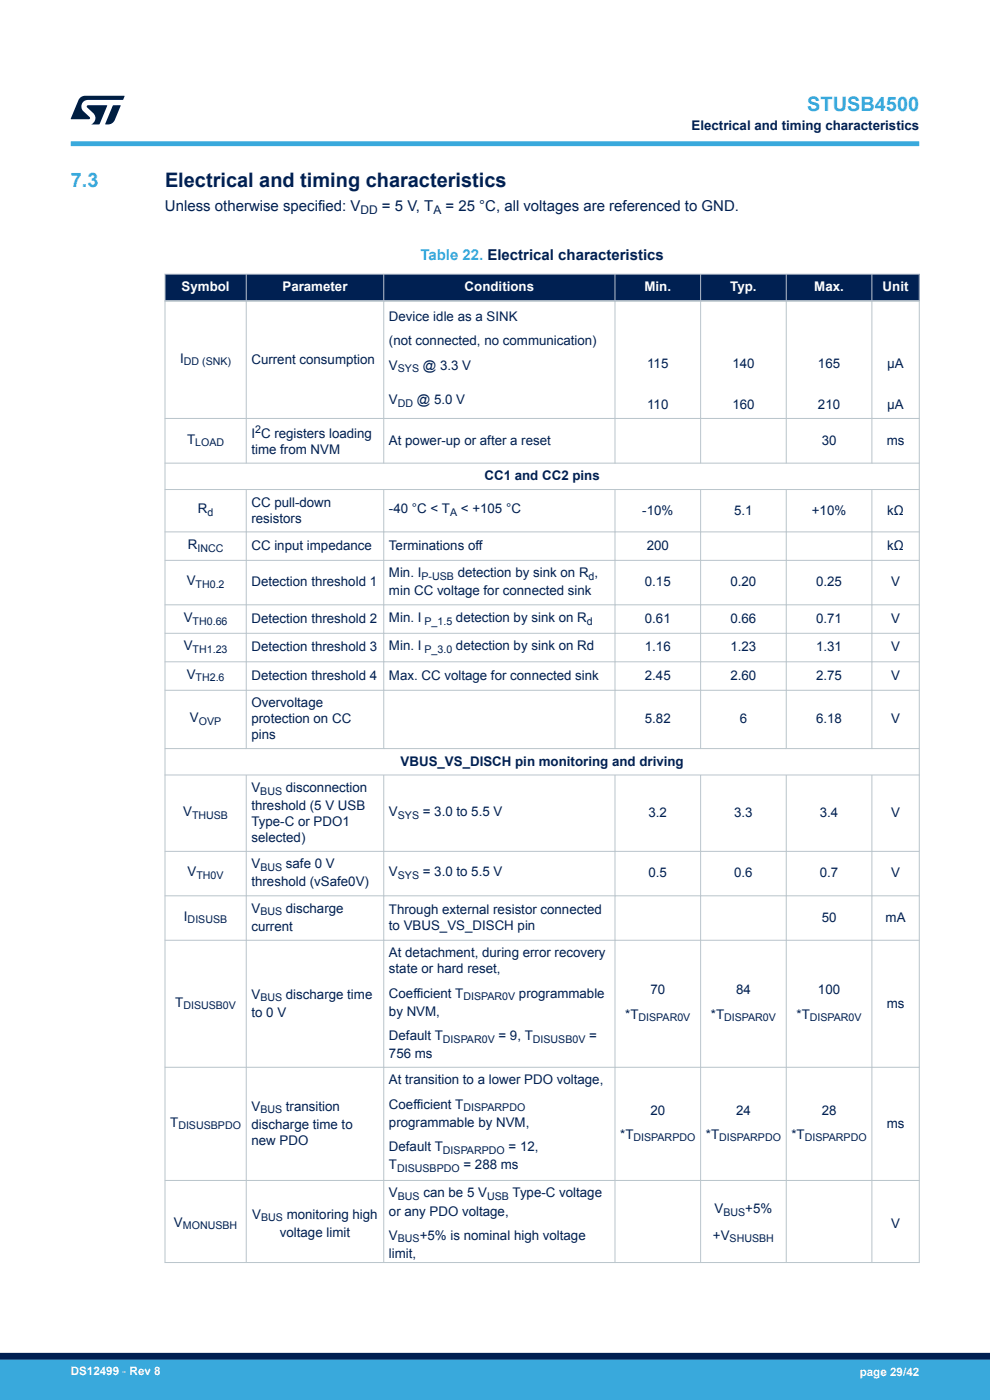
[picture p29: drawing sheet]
<svg xmlns="http://www.w3.org/2000/svg" width="210mm" height="297mm" viewBox="0 0 210 297" stroke-linecap="round" stroke-linejoin="round" font-family="sans-serif">
<defs><g id="words">
<g font-size="4.2" fill="#39a9dc">
<text x="171.2" y="23.5">STUSB4500</text>
<text x="15" y="39.8">7.3</text>
</g>
<text font-size="4.2" fill="#002052" x="35" y="39.8">Electrical and timing characteristics</text>
<g font-size="3.2" fill="#002052">
<text x="35" y="44.8">Unless otherwise specified: V</text>
<text x="81" y="44.8">= 5 V, T</text>
<text x="94.5" y="44.8">= 25 °C, all voltages are referenced to GND.</text>
</g>
<text font-size="3.2" fill="#39a9dc" x="89.2" y="55.2">Table 22. Electrical characteristics</text>
<g font-size="2.8" fill="#002052">
<text x="146.7" y="27.5">Electrical and timing characteristics</text>
<text x="82.5" y="68.1">Device idle as a SINK</text>
<text x="38.2" y="76.9">I</text>
<text x="53.3" y="77.2">Current consumption</text>
<text x="82.5" y="73.3">(not connected, no communication)</text>
<text x="82.5" y="78.4">V</text>
<text x="89.7" y="78.4">@ 3.3 V</text>
<text x="137.3" y="78.1">115</text>
<text x="155.3" y="78.1">140</text>
<text x="173.5" y="78.1">165</text>
<text x="188.2" y="78.1">µA</text>
<text x="82.5" y="85.8">V</text>
<text x="88.4" y="85.8">@ 5.0 V</text>
<text x="137.3" y="86.8">110</text>
<text x="155.3" y="86.8">160</text>
<text x="173.5" y="86.8">210</text>
<text x="188.2" y="86.8">µA</text>
<text x="39.7" y="94.1">T</text>
<text x="53.3" y="92.9">I C registers loading</text>
<text x="82.5" y="94.3">At power-up or after a reset</text>
<text x="174.3" y="94.3">30</text>
<text x="188.1" y="94.3">ms</text>
<text x="53.3" y="96.3">time from NVM</text>
<text x="102.8" y="101.9">CC1 and CC2 pins</text>
<text x="53.3" y="107.5">CC pull-down</text>
<text x="42" y="108.9">R</text>
<text x="53.3" y="110.8">resistors</text>
<text x="82.5" y="108.9">-40 °C &lt; T</text>
<text x="97.8" y="108.9">&lt; +105 °C</text>
<text x="136.2" y="109.2">-10%</text>
<text x="155.7" y="109.2">5.1</text>
<text x="172.2" y="109.2">+10%</text>
<text x="188.2" y="109.2">kΩ</text>
<text x="39.8" y="116.4">R</text>
<text x="53.3" y="116.7">CC input impedance</text>
<text x="82.5" y="116.7">Terminations off</text>
<text x="137.2" y="116.7">200</text>
<text x="188.2" y="116.7">kΩ</text>
<text x="39.6" y="124.2">V</text>
<text x="53.3" y="124.4">Detection threshold 1</text>
<text x="82.5" y="122.5">Min. I</text>
<text x="97.1" y="122.5">detection by sink on R ,</text>
<text x="136.8" y="124.4">0.15</text>
<text x="155" y="124.4">0.20</text>
<text x="173.1" y="124.4">0.25</text>
<text x="189" y="124.4">V</text>
<text x="39" y="131.9">V</text>
<text x="82.5" y="126.3">min CC voltage for connected sink</text>
<text x="82.5" y="131.9">Min. I</text>
<text x="96.7" y="131.9">detection by sink on R</text>
<text x="39" y="138">V</text>
<text x="53.3" y="132.1">Detection threshold 2</text>
<text x="82.5" y="138">Min. I</text>
<text x="96.7" y="138">detection by sink on Rd</text>
<text x="136.8" y="132.1">0.61</text>
<text x="155" y="132.1">0.66</text>
<text x="173.1" y="132.1">0.71</text>
<text x="189" y="132.1">V</text>
<text x="53.3" y="138.2">Detection threshold 3</text>
<text x="136.8" y="138.2">1.16</text>
<text x="155" y="138.2">1.23</text>
<text x="173.1" y="138.2">1.31</text>
<text x="189" y="138.2">V</text>
<text x="39.6" y="144">V</text>
<text x="53.3" y="144.2">Detection threshold 4</text>
<text x="82.5" y="144.2">Max. CC voltage for connected sink</text>
<text x="136.8" y="144.2">2.45</text>
<text x="155" y="144.2">2.60</text>
<text x="173.1" y="144.2">2.75</text>
<text x="189" y="144.2">V</text>
<text x="40.3" y="153.2">V</text>
<text x="53.3" y="150">Overvoltage</text>
<text x="53.3" y="153.4">protection on CC</text>
<text x="136.8" y="153.4">5.82</text>
<text x="156.9" y="153.4">6</text>
<text x="173.1" y="153.4">6.18</text>
<text x="189" y="153.4">V</text>
<text x="53.3" y="156.8">pins</text>
<text x="85" y="162.4">VBUS_VS_DISCH pin monitoring and driving</text>
<text x="38.8" y="173.1">V</text>
<text x="53.3" y="168">V</text>
<text x="53.3" y="171.9">threshold (5 V USB</text>
<text x="60.6" y="168">disconnection</text>
<text x="82.5" y="173.1">V</text>
<text x="89.7" y="173.1">= 3.0 to 5.5 V</text>
<text x="137.6" y="173.3">3.2</text>
<text x="155.7" y="173.3">3.3</text>
<text x="173.9" y="173.3">3.4</text>
<text x="189" y="173.3">V</text>
<text x="53.3" y="175.2">Type-C or PDO1</text>
<text x="53.3" y="178.6">selected)</text>
<text x="39.8" y="185.9">V</text>
<text x="53.3" y="184.2">V</text>
<text x="60.6" y="184.2">safe 0 V</text>
<text x="82.5" y="185.9">V</text>
<text x="89.7" y="185.9">= 3.0 to 5.5 V</text>
<text x="53.3" y="188.1">threshold (vSafe0V)</text>
<text x="137.6" y="186.1">0.5</text>
<text x="155.7" y="186.1">0.6</text>
<text x="173.9" y="186.1">0.7</text>
<text x="189" y="186.1">V</text>
<text x="39" y="195.3">I</text>
<text x="53.3" y="197.5">current</text>
<text x="53.3" y="193.7">V</text>
<text x="60.6" y="193.7">discharge</text>
<text x="82.5" y="193.9">Through external resistor connected</text>
<text x="82.5" y="197.3">to VBUS_VS_DISCH pin</text>
<text x="174.3" y="195.6">50</text>
<text x="187.9" y="195.6">mA</text>
<text x="82.5" y="203.1">At detachment, during error recovery</text>
<text x="82.5" y="206.5">state or hard reset,</text>
<text x="37.2" y="213.5">T</text>
<text x="53.3" y="215.7">to 0 V</text>
<text x="53.3" y="211.8">V</text>
<text x="60.6" y="211.8">discharge time</text>
<text x="82.5" y="211.6">Coefficient T</text>
<text x="82.5" y="215.5">by NVM,</text>
<text x="110.1" y="211.6">programmable</text>
<text x="138" y="211">70</text>
<text x="156.1" y="211">84</text>
<text x="173.5" y="211">100</text>
<text x="188.1" y="213.8">ms</text>
<text x="82.5" y="220.6">Default T</text>
<text x="105.7" y="220.6">= 9, T</text>
<text x="125" y="220.6">=</text>
<text x="132.6" y="216.1">*T</text>
<text x="150.8" y="216.1">*T</text>
<text x="169" y="216.1">*T</text>
<text x="82.5" y="224.4">756 ms</text>
<text x="82.5" y="230">At transition to a lower PDO voltage,</text>
<text x="36.1" y="239">T</text>
<text x="53.3" y="239.5">discharge time to</text>
<text x="53.3" y="235.6">V</text>
<text x="60.6" y="235.6">transition</text>
<text x="82.5" y="239">programmable by NVM,</text>
<text x="82.5" y="235.2">Coefficient T</text>
<text x="138" y="236.4">20</text>
<text x="156.1" y="236.4">24</text>
<text x="174.3" y="236.4">28</text>
<text x="188.1" y="239.2">ms</text>
<text x="53.3" y="242.8">new PDO</text>
<text x="82.5" y="244.2">Default T</text>
<text x="107.9" y="244.2">= 12,</text>
<text x="131.6" y="241.6">*T</text>
<text x="149.7" y="241.6">*T</text>
<text x="167.9" y="241.6">*T</text>
<text x="82.5" y="248">T</text>
<text x="98.3" y="248">= 288 ms</text>
<text x="82.5" y="257.9">or any PDO voltage,</text>
<text x="82.5" y="254">V</text>
<text x="89.8" y="254">can be 5 V</text>
<text x="108.7" y="254">Type-C voltage</text>
<text x="151.6" y="257.4">V</text>
<text x="158.1" y="257.4">+5%</text>
<text x="36.9" y="260.2">V</text>
<text x="53.5" y="258.5">V</text>
<text x="59.4" y="262.4">voltage limit</text>
<text x="60.8" y="258.5">monitoring high</text>
<text x="82.5" y="263">V</text>
<text x="89" y="263">+5% is nominal high voltage</text>
<text x="151.2" y="263">+V</text>
<text x="189" y="260.4">V</text>
<text x="82.5" y="266.9">limit,</text>
</g>
<g font-size="2.8" fill="#fff">
<text x="38.5" y="61.8">Symbol</text>
<text x="59.9" y="61.8">Parameter</text>
<text x="98.6" y="61.8">Conditions</text>
<text x="136.7" y="61.8">Min.</text>
<text x="154.9" y="61.8">Typ.</text>
<text x="172.7" y="61.8">Max.</text>
<text x="187.2" y="61.8">Unit</text>
</g>
<g font-size="2.5" fill="#002052">
<text x="76.5" y="45.5">DD</text>
<text x="91.9" y="45.5">A</text>
</g>
<g font-size="2.5" fill="#fff">
<text x="15" y="291.6">DS12499 - Rev 8</text>
<text x="182.4" y="291.9">page 29/42</text>
</g>
<g font-size="2.3" fill="#002052">
<text x="39" y="77.5">DD (SNK)</text>
<text x="84.4" y="79">SYS</text>
<text x="84.4" y="86.3">DD</text>
<text x="41.4" y="94.7">LOAD</text>
<text x="54.1" y="91.9">2</text>
<text x="44" y="109.5">d</text>
<text x="95.5" y="109.5">A</text>
<text x="41.9" y="117">INCC</text>
<text x="41.5" y="124.7">TH0.2</text>
<text x="89.4" y="123.1">P-USB</text>
<text x="124.9" y="123.1">d</text>
<text x="40.9" y="132.5">TH0.66</text>
<text x="90" y="132.5">P_1.5</text>
<text x="124.5" y="132.5">d</text>
<text x="40.9" y="138.5">TH1.23</text>
<text x="90" y="138.5">P_3.0</text>
<text x="41.5" y="144.6">TH2.6</text>
<text x="42.2" y="153.8">OVP</text>
<text x="40.7" y="173.7">THUSB</text>
<text x="55.2" y="168.6">BUS</text>
<text x="84.4" y="173.7">SYS</text>
<text x="55.2" y="184.8">BUS</text>
<text x="41.7" y="186.5">TH0V</text>
<text x="84.4" y="186.5">SYS</text>
<text x="39.8" y="195.9">DISUSB</text>
<text x="55.2" y="194.2">BUS</text>
<text x="38.9" y="214.1">DISUSB0V</text>
<text x="55.2" y="212.4">BUS</text>
<text x="98.3" y="212.2">DISPAR0V</text>
<text x="94" y="221.2">DISPAR0V</text>
<text x="113" y="221.2">DISUSB0V</text>
<text x="135.4" y="216.7">DISPAR0V</text>
<text x="153.6" y="216.7">DISPAR0V</text>
<text x="171.8" y="216.7">DISPAR0V</text>
<text x="37.8" y="239.6">DISUSBPDO</text>
<text x="55.2" y="236.2">BUS</text>
<text x="98.3" y="235.7">DISPARPDO</text>
<text x="94" y="244.7">DISPARPDO</text>
<text x="134.4" y="242.2">DISPARPDO</text>
<text x="152.5" y="242.2">DISPARPDO</text>
<text x="170.7" y="242.2">DISPARPDO</text>
<text x="84.2" y="248.6">DISUSBPDO</text>
<text x="84.4" y="254.6">BUS</text>
<text x="103.3" y="254.6">USB</text>
<text x="153.5" y="258">BUS</text>
<text x="38.8" y="260.8">MONUSBH</text>
<text x="55.4" y="259.1">BUS</text>
<text x="84.4" y="263.6">BUS</text>
<text x="154.8" y="263.6">SHUSBH</text>
</g>
</g></defs>
<g fill="#002052">
<path d="M35 58.2h160v5.6h-160z" fill-rule="evenodd"/>
<path d="M35 58.2h160v5.6h-160z" fill-rule="evenodd"/>
</g>
<g fill="none" stroke="#b9c4ca" stroke-width=".21">
<path d="M34.9 58.2h160.2M35 58.1v209.8M52.2 58.1v40.3M81.4 58.1v40.3M130.5 58.1v40.3M148.6 58.1v40.3M166.8 58.1v40.3M184.9 58.1v40.3M195 58.1v209.8M34.9 88.8h160.2M34.9 98.3h160.2M34.9 103.8h160.2"/>
<path d="M34.9 112.8h160.2M34.9 118.9h160.2M52.2 103.8v55.1M81.4 103.8v55.1M130.5 103.8v55.1M148.6 103.8v55.1M166.8 103.8v55.1M184.9 103.8v55.1M34.9 128.3h160.2M34.9 134.4h160.2M34.9 140.4h160.2M34.9 146.4h160.2"/>
<path d="M34.9 158.8h160.2M34.9 164.4h160.2M52.2 164.4v103.5M81.4 164.4v103.5M130.5 164.4v103.5M148.6 164.4v103.5M166.8 164.4v103.5M184.9 164.4v103.5M34.9 180.6h160.2M34.9 190h160.2M34.9 199.5h160.2M34.9 226.4h160.2"/>
<path d="M34.9 250.4h160.2M34.9 267.8h160.2"/>
</g>
<path d="M34.9 63.8h160.2" fill="none" stroke="#b9c4ca" stroke-width=".35"/>
<path d="M15 30.5h180" fill="none" stroke="#39a9dc" stroke-width="1"/>
<g fill="#001e41">
<path d="M17.1 20.7l.9-.4 8.4 .1-.3 .8h-7.4a1.4 1.4 0 0 0-1.3 .8 1.4 1.4 0 0 0 .2 1.5l1.4 1.3v.4l-4 .1 1.6-4.1z"/>
<path d="M24 22.4h1.6l-1.3 3.1a1.54 1.54 0 0 1-1.4 .9l-.6-.1z"/>
<path d="M18.5 22.4h4.2l-1.6 4h-1.7a1.48 1.48 0 0 0 .4-2.4l-1.3-1.2z"/>
</g>
<g fill="#39a9dc">
<path d="M0 288.4h210v8.6h-210z" fill-rule="evenodd"/>
<path d="M-.1 288.4h210.2v4.4h-210.2z" fill-rule="evenodd"/>
</g>
<path d="M0 287.7h210" fill="none" stroke="#002052" stroke-width="1.4"/>
<use href="#words"/>
</svg>
